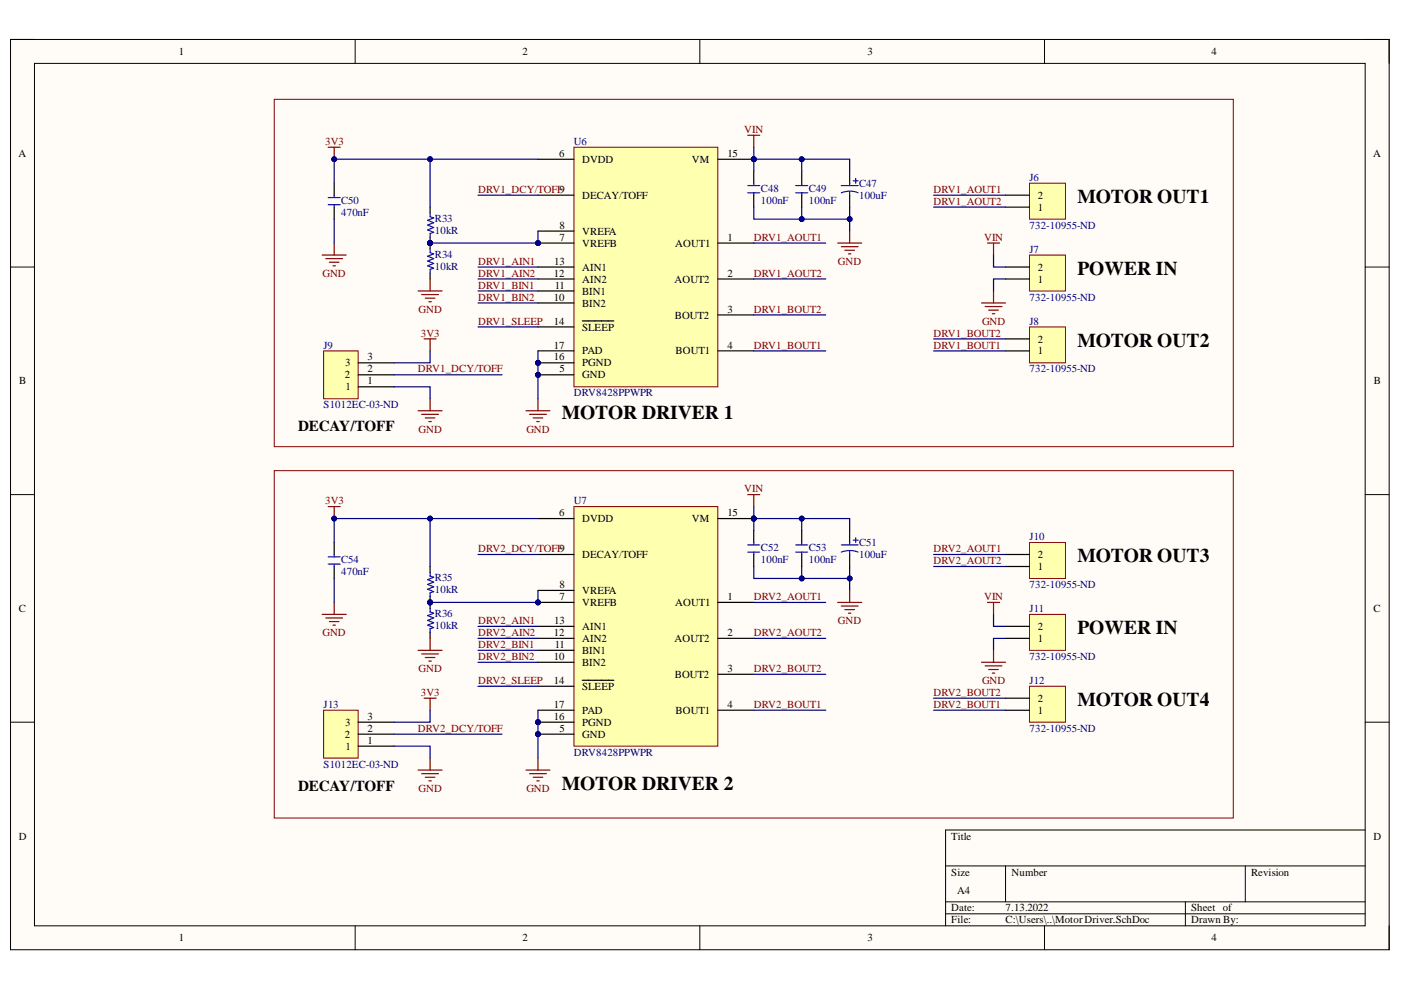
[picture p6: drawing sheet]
<svg xmlns="http://www.w3.org/2000/svg" width="297mm" height="210mm" viewBox="0 0 297 210" stroke-linecap="round" stroke-linejoin="round" font-family="sans-serif">
<defs><g id="words">
<g font-size="4.1">
<text x="228.4" y="43">MOTOR OUT1</text>
<text x="228.4" y="58.3">POWER IN</text>
<text x="228.4" y="73.6">MOTOR OUT2</text>
<text x="119.1" y="88.8">MOTOR DRIVER 1</text>
<text x="228.4" y="119.2">MOTOR OUT3</text>
<text x="228.4" y="134.5">POWER IN</text>
<text x="228.4" y="149.7">MOTOR OUT4</text>
<text x="119.1" y="167.5">MOTOR DRIVER 2</text>
</g>
<g font-size="3.2">
<text x="63.2" y="91.5">DECAY/TOFF</text>
<text x="63.2" y="167.6">DECAY/TOFF</text>
</g>
<g font-size="2.3">
<text x="37.9" y="11.7">1</text>
<text x="110.7" y="11.7">2</text>
<text x="183.9" y="11.7">3</text>
<text x="256.9" y="11.7">4</text>
<text x="3.9" y="33.3">A</text>
<text x="118.5" y="33.3">6</text>
<text x="123.4" y="34.6">DVDD</text>
<text x="146.7" y="34.6">VM</text>
<text x="154.2" y="33.3">15</text>
<text x="291.1" y="33.3">A</text>
<text x="123.4" y="42.2">DECAY/TOFF</text>
<text x="220.1" y="44.7">1</text>
<text x="220.1" y="42.2">2</text>
<text x="118.6" y="51.1">7</text>
<text x="118.6" y="48.5">8</text>
<text x="123.4" y="52.3">VREFB</text>
<text x="123.4" y="49.8">VREFA</text>
<text x="143.2" y="52.3">AOUT1</text>
<text x="154.2" y="51.1">1</text>
<text x="117.4" y="58.7">12</text>
<text x="117.5" y="56.1">13</text>
<text x="123.4" y="59.9">AIN2</text>
<text x="123.4" y="57.4">AIN1</text>
<text x="143" y="59.9">AOUT2</text>
<text x="154.2" y="58.7">2</text>
<text x="220.1" y="59.9">1</text>
<text x="220.1" y="57.4">2</text>
<text x="117.4" y="63.7">10</text>
<text x="117.6" y="61.2">11</text>
<text x="123.4" y="65">BIN2</text>
<text x="123.4" y="62.5">BIN1</text>
<text x="117.4" y="68.8">14</text>
<text x="123.4" y="70.1">SLEEP</text>
<text x="143.1" y="67.6">BOUT2</text>
<text x="154.2" y="66.3">3</text>
<text x="73.2" y="77.7">3</text>
<text x="77.9" y="76.4">3</text>
<text x="117.4" y="76.4">16</text>
<text x="117.4" y="73.9">17</text>
<text x="123.4" y="77.7">PGND</text>
<text x="123.4" y="75.2">PAD</text>
<text x="143.2" y="75.2">BOUT1</text>
<text x="154.2" y="73.9">4</text>
<text x="220.1" y="75.2">1</text>
<text x="220.1" y="72.6">2</text>
<text x="4.1" y="81.5">B</text>
<text x="73.1" y="80.2">2</text>
<text x="73.3" y="82.8">1</text>
<text x="77.9" y="81.5">1</text>
<text x="77.9" y="79">2</text>
<text x="118.6" y="79">5</text>
<text x="123.4" y="80.2">GND</text>
<text x="291.3" y="81.5">B</text>
<text x="118.5" y="109.5">6</text>
<text x="123.4" y="110.7">DVDD</text>
<text x="146.7" y="110.7">VM</text>
<text x="154.2" y="109.5">15</text>
<text x="123.4" y="118.4">DECAY/TOFF</text>
<text x="220.1" y="118.4">2</text>
<text x="118.6" y="124.7">8</text>
<text x="123.4" y="126">VREFA</text>
<text x="220.1" y="120.9">1</text>
<text x="4" y="129.8">C</text>
<text x="118.6" y="127.2">7</text>
<text x="123.4" y="128.5">VREFB</text>
<text x="143.2" y="128.5">AOUT1</text>
<text x="154.2" y="127.2">1</text>
<text x="291.2" y="129.8">C</text>
<text x="117.4" y="134.8">12</text>
<text x="117.5" y="132.3">13</text>
<text x="117.6" y="137.4">11</text>
<text x="123.4" y="136.1">AIN2</text>
<text x="123.4" y="133.6">AIN1</text>
<text x="143" y="136.1">AOUT2</text>
<text x="154.2" y="134.8">2</text>
<text x="220.1" y="136.1">1</text>
<text x="220.1" y="133.6">2</text>
<text x="117.4" y="139.9">10</text>
<text x="123.4" y="141.2">BIN2</text>
<text x="123.4" y="138.6">BIN1</text>
<text x="143.1" y="143.7">BOUT2</text>
<text x="154.2" y="142.4">3</text>
<text x="117.4" y="145">14</text>
<text x="123.4" y="146.3">SLEEP</text>
<text x="220.1" y="148.9">2</text>
<text x="73.2" y="153.9">3</text>
<text x="77.9" y="155.2">2</text>
<text x="77.9" y="152.7">3</text>
<text x="117.4" y="152.7">16</text>
<text x="117.4" y="150.1">17</text>
<text x="118.6" y="155.2">5</text>
<text x="123.4" y="153.9">PGND</text>
<text x="123.4" y="151.4">PAD</text>
<text x="143.2" y="151.4">BOUT1</text>
<text x="154.2" y="150.1">4</text>
<text x="220.1" y="151.4">1</text>
<text x="73.1" y="156.5">2</text>
<text x="73.3" y="159">1</text>
<text x="77.9" y="157.7">1</text>
<text x="123.4" y="156.5">GND</text>
<text x="4" y="178">D</text>
<text x="201.7" y="178">Title</text>
<text x="291.2" y="178">D</text>
<text x="201.7" y="185.6">Size</text>
<text x="214.5" y="185.6">Number</text>
<text x="265.2" y="185.6">Revision</text>
<text x="203" y="189.4">A4</text>
<text x="201.7" y="193.3">Date:</text>
<text x="201.7" y="195.8">File:</text>
<text x="213.2" y="193.3">7.13.2022</text>
<text x="213.2" y="195.8">C:\Users\..\Motor Driver.SchDoc</text>
<text x="252.5" y="193.3">Sheet of</text>
<text x="252.5" y="195.8">Drawn By:</text>
<text x="37.9" y="199.6">1</text>
<text x="110.7" y="199.6">2</text>
<text x="183.9" y="199.6">3</text>
<text x="256.9" y="199.6">4</text>
</g>
<g font-size="2.3" fill="#800000">
<text x="157.8" y="28.2">VIN</text>
<text x="69" y="30.8">3V3</text>
<text x="101.4" y="40.9">DRV1_DCY/TOFF9</text>
<text x="197.9" y="40.9">DRV1_AOUT1</text>
<text x="197.9" y="43.5">DRV1_AOUT2</text>
<text x="159.8" y="51.1">DRV1_AOUT1</text>
<text x="208.6" y="51.1">VIN</text>
<text x="68.4" y="58.7">GND</text>
<text x="101.4" y="56.1">DRV1_AIN1</text>
<text x="101.4" y="58.7">DRV1_AIN2</text>
<text x="159.8" y="58.7">DRV1_AOUT2</text>
<text x="177.7" y="56.1">GND</text>
<text x="101.4" y="61.2">DRV1_BIN1</text>
<text x="101.4" y="63.7">DRV1_BIN2</text>
<text x="88.8" y="66.3">GND</text>
<text x="89.3" y="71.4">3V3</text>
<text x="101.4" y="68.8">DRV1_SLEEP</text>
<text x="159.8" y="66.3">DRV1_BOUT2</text>
<text x="197.9" y="71.4">DRV1_BOUT2</text>
<text x="208.2" y="68.8">GND</text>
<text x="159.8" y="73.9">DRV1_BOUT1</text>
<text x="197.9" y="73.9">DRV1_BOUT1</text>
<text x="88.6" y="79">DRV1_DCY/TOFF</text>
<text x="88.8" y="91.7">GND</text>
<text x="111.6" y="91.7">GND</text>
<text x="69" y="106.9">3V3</text>
<text x="157.8" y="104.4">VIN</text>
<text x="101.4" y="117.1">DRV2_DCY/TOFF9</text>
<text x="197.9" y="119.6">DRV2_AOUT2</text>
<text x="197.9" y="117.1">DRV2_AOUT1</text>
<text x="159.8" y="127.2">DRV2_AOUT1</text>
<text x="208.6" y="127.2">VIN</text>
<text x="68.4" y="134.8">GND</text>
<text x="101.4" y="132.3">DRV2_AIN1</text>
<text x="101.4" y="134.8">DRV2_AIN2</text>
<text x="101.4" y="137.4">DRV2_BIN1</text>
<text x="159.8" y="134.8">DRV2_AOUT2</text>
<text x="177.7" y="132.3">GND</text>
<text x="88.8" y="142.4">GND</text>
<text x="101.4" y="139.9">DRV2_BIN2</text>
<text x="159.8" y="142.4">DRV2_BOUT2</text>
<text x="89.3" y="147.5">3V3</text>
<text x="101.4" y="145">DRV2_SLEEP</text>
<text x="197.9" y="147.5">DRV2_BOUT2</text>
<text x="208.2" y="145">GND</text>
<text x="88.6" y="155.2">DRV2_DCY/TOFF</text>
<text x="159.8" y="150.1">DRV2_BOUT1</text>
<text x="197.9" y="150.1">DRV2_BOUT1</text>
<text x="88.8" y="167.9">GND</text>
<text x="111.6" y="167.9">GND</text>
</g>
<g font-size="2.3" fill="#000080">
<text x="121.7" y="30.8">U6</text>
<text x="161.3" y="40.7">C48</text>
<text x="171.5" y="40.7">C49</text>
<text x="182.2" y="39.7">C47</text>
<text x="218.3" y="38.4">J6</text>
<text x="72.3" y="45.7">470nF</text>
<text x="72.3" y="43.2">C50</text>
<text x="92.2" y="47">R33</text>
<text x="161.3" y="43.2">100nF</text>
<text x="171.5" y="43.2">100nF</text>
<text x="182.2" y="42.2">100uF</text>
<text x="92.2" y="49.5">10kR</text>
<text x="218.3" y="48.5">732-10955-ND</text>
<text x="218.3" y="53.6">J7</text>
<text x="92.2" y="57.2">10kR</text>
<text x="92.2" y="54.6">R34</text>
<text x="218.3" y="63.7">732-10955-ND</text>
<text x="218.3" y="68.8">J8</text>
<text x="68.6" y="73.9">J9</text>
<text x="218.3" y="79">732-10955-ND</text>
<text x="68.6" y="86.6">S1012EC-03-ND</text>
<text x="121.7" y="84">DRV8428PPWPR</text>
<text x="121.7" y="106.9">U7</text>
<text x="72.3" y="119.4">C54</text>
<text x="161.3" y="119.4">100nF</text>
<text x="161.3" y="116.8">C52</text>
<text x="171.5" y="119.4">100nF</text>
<text x="171.5" y="116.8">C53</text>
<text x="182.2" y="118.4">100uF</text>
<text x="182.2" y="115.8">C51</text>
<text x="218.3" y="114.6">J10</text>
<text x="72.3" y="121.9">470nF</text>
<text x="92.2" y="125.7">10kR</text>
<text x="92.2" y="123.2">R35</text>
<text x="218.3" y="124.7">732-10955-ND</text>
<text x="92.2" y="130.8">R36</text>
<text x="218.3" y="129.8">J11</text>
<text x="92.2" y="133.3">10kR</text>
<text x="218.3" y="139.9">732-10955-ND</text>
<text x="218.3" y="145">J12</text>
<text x="68.6" y="150.1">J13</text>
<text x="218.3" y="155.2">732-10955-ND</text>
<text x="121.7" y="160.3">DRV8428PPWPR</text>
<text x="68.6" y="162.8">S1012EC-03-ND</text>
</g>
</g></defs>
<path d="M2.2 8.4h292.3v193h-292.3z" fill-rule="evenodd" fill="#fffcf8"/>
<path d="M2.2 8.4h292.3v193h-292.3z" fill="none" stroke="#000" stroke-width=".21"/>
<path d="M7.3 13.4h282.1v182.9h-282.1z" fill-rule="evenodd" fill="#fffcf8"/>
<g fill="none" stroke="#000" stroke-width=".21">
<path d="M2.2 8.4h5.1M7.3 13.4h282.1v182.9h-282.1zM75.3 8.4v5M148.4 8.4v5M221.5 8.4v5M289.4 8.4h5.1v5M2.2 56.6h5.1M289.4 56.6h5.1M2.2 104.9h5.1M289.4 104.9h5.1M2.2 153.1h5.1M289.4 153.1h5.1"/>
<path d="M289.4 176h-88.9v20.3M75.3 196.3v5.1M148.4 196.3v5.1M200.5 183.6h88.9M200.5 191.2h88.9M200.5 193.8h88.9M213.2 183.6v7.6M221.5 196.3v5.1M251.3 191.2v5.1M264 183.6v7.6M294.5 196.3v5.1"/>
</g>
<circle cx="114.1" cy="79.5" r=".51" fill="#000080"/>
<circle cx="114.1" cy="79.5" r=".51" fill="none" stroke="#000080" stroke-width=".21"/>
<circle cx="114.1" cy="51.5" r=".51" fill="#000080"/>
<circle cx="114.1" cy="51.5" r=".51" fill="none" stroke="#000080" stroke-width=".21"/>
<circle cx="159.8" cy="33.8" r=".51" fill="#000080"/>
<circle cx="159.8" cy="33.8" r=".51" fill="none" stroke="#000080" stroke-width=".21"/>
<circle cx="114.1" cy="76.9" r=".51" fill="#000080"/>
<circle cx="114.1" cy="76.9" r=".51" fill="none" stroke="#000080" stroke-width=".21"/>
<path d="M121.7 31.2h30.5v50.8h-30.5z" fill-rule="evenodd" fill="#ffffb0"/>
<path d="M121.7 31.2h30.5v50.8h-30.5z" fill="none" stroke="#800000" stroke-width=".21"/>
<path d="M152.2 51.5h7.6M152.2 59.2h7.6M114.1 79.5h7.6M152.2 66.8h7.6M152.2 74.4h7.6" fill="none" stroke="#000" stroke-width=".25"/>
<circle cx="114.1" cy="79.5" r=".51" fill="#000080"/>
<circle cx="114.1" cy="79.5" r=".51" fill="none" stroke="#000080" stroke-width=".21"/>
<path d="M114.1 33.8h7.6M114.1 51.5h7.6" fill="none" stroke="#000" stroke-width=".25"/>
<circle cx="114.1" cy="51.5" r=".51" fill="#000080"/>
<circle cx="114.1" cy="51.5" r=".51" fill="none" stroke="#000080" stroke-width=".21"/>
<path d="M152.2 33.8h7.6M114.1 49h7.6M114.1 41.4h7.6M114.1 59.2h7.6M114.1 56.6h7.6M114.1 64.2h7.6M114.1 61.7h7.6M114.1 69.3h7.6M123.5 68h6.6" fill="none" stroke="#000" stroke-width=".25"/>
<circle cx="159.8" cy="33.8" r=".51" fill="#000080"/>
<circle cx="159.8" cy="33.8" r=".51" fill="none" stroke="#000080" stroke-width=".21"/>
<path d="M114.1 76.9h7.6" fill="none" stroke="#000" stroke-width=".25"/>
<circle cx="114.1" cy="76.9" r=".51" fill="#000080"/>
<circle cx="114.1" cy="76.9" r=".51" fill="none" stroke="#000080" stroke-width=".21"/>
<path d="M70.9 38.8v2.6M159.8 36.3v2.5M170 36.3v2.5M70.9 43.9v2.6M159.8 41.4v2.5M170 41.4v2.5M114.1 74.4h7.6" fill="none" stroke="#000" stroke-width=".25"/>
<path d="M158.5 39.3h2.6M159.8 38.8v.5M168.7 39.3h2.6M170 38.8v.5M69.6 43.4h2.5M69.6 41.9h2.5M70.9 41.4v.5M70.9 43.4v.5M158.5 40.9h2.6M159.8 40.9v.5M168.7 40.9h2.6M170 40.9v.5" fill="none" stroke="#00f" stroke-width=".25"/>
<g fill="none" stroke="#800000" stroke-width=".25">
<path d="M158.5 28.7h2.6M159.8 28.7v2.5M68.3 54.1h5.1M69.1 54.8h3.5M69.8 55.6h2.1M70.6 56.4h.5M70.9 51.5v2.6M177.6 51.5h5.1M178.4 52.3h3.5M179.1 53.1h2.1M179.9 53.8h.5M180.1 49v2.5"/>
<path d="M111.5 87.1h5.1M112.3 87.9h3.5M113 88.6h2.1M113.8 89.4h.5M114.1 84.5v2.6"/>
</g>
<circle cx="91.2" cy="51.5" r=".51" fill="#000080"/>
<circle cx="91.2" cy="51.5" r=".51" fill="none" stroke="#000080" stroke-width=".21"/>
<path d="M91.2 51.5v1.3M91.2 57.9v1.3" fill="none" stroke="#000" stroke-width=".25"/>
<circle cx="91.2" cy="51.5" r=".51" fill="#000080"/>
<circle cx="91.2" cy="51.5" r=".51" fill="none" stroke="#000080" stroke-width=".21"/>
<path d="M91.2 52.8v.8l.7 .2-1.2 .5 1.2 .5-1.2 .5 1.2 .6-1.2 .5 1.2 .5-.7 .2v.8" fill="none" stroke="#00f" stroke-width=".25"/>
<circle cx="91.2" cy="51.5" r=".51" fill="#000080"/>
<circle cx="91.2" cy="51.5" r=".51" fill="none" stroke="#000080" stroke-width=".21"/>
<path d="M91.2 50.3v1.2" fill="none" stroke="#000" stroke-width=".25"/>
<circle cx="91.2" cy="51.5" r=".51" fill="#000080"/>
<circle cx="91.2" cy="51.5" r=".51" fill="none" stroke="#000080" stroke-width=".21"/>
<path d="M91.2 43.9v1.3" fill="none" stroke="#000" stroke-width=".25"/>
<path d="M91.2 45.2v.7l.7 .3-1.2 .5 1.2 .5-1.2 .5 1.2 .5-1.2 .5 1.2 .6-.7 .2v.8" fill="none" stroke="#00f" stroke-width=".25"/>
<path d="M91.2 59.2v2.5M88.6 61.7h5.1M89.4 62.5h3.6M90.2 63.2h2M90.9 64h.5" fill="none" stroke="#800000" stroke-width=".25"/>
<path d="M218.3 38.8h7.6v7.7h-7.6z" fill-rule="evenodd" fill="#ffffb0"/>
<path d="M218.3 38.8h7.6v7.7h-7.6z" fill="none" stroke="#800000" stroke-width=".21"/>
<path d="M213.2 43.9h5.1M213.2 41.4h5.1" fill="none" stroke="#000" stroke-width=".25"/>
<path d="M218.3 69.3h7.6v7.6h-7.6z" fill-rule="evenodd" fill="#ffffb0"/>
<path d="M218.3 69.3h7.6v7.6h-7.6z" fill="none" stroke="#800000" stroke-width=".21"/>
<path d="M213.2 74.4h5.1M213.2 71.9h5.1" fill="none" stroke="#000" stroke-width=".25"/>
<circle cx="114.1" cy="155.7" r=".51" fill="#000080"/>
<circle cx="114.1" cy="155.7" r=".51" fill="none" stroke="#000080" stroke-width=".21"/>
<circle cx="114.1" cy="127.7" r=".51" fill="#000080"/>
<circle cx="114.1" cy="127.7" r=".51" fill="none" stroke="#000080" stroke-width=".21"/>
<circle cx="159.8" cy="109.9" r=".51" fill="#000080"/>
<circle cx="159.8" cy="109.9" r=".51" fill="none" stroke="#000080" stroke-width=".21"/>
<circle cx="114.1" cy="153.1" r=".51" fill="#000080"/>
<circle cx="114.1" cy="153.1" r=".51" fill="none" stroke="#000080" stroke-width=".21"/>
<path d="M121.7 107.4h30.5v50.8h-30.5z" fill-rule="evenodd" fill="#ffffb0"/>
<path d="M121.7 107.4h30.5v50.8h-30.5z" fill="none" stroke="#800000" stroke-width=".21"/>
<path d="M152.2 127.7h7.6M152.2 135.3h7.6M114.1 155.7h7.6M152.2 143h7.6M152.2 150.6h7.6" fill="none" stroke="#000" stroke-width=".25"/>
<circle cx="114.1" cy="155.7" r=".51" fill="#000080"/>
<circle cx="114.1" cy="155.7" r=".51" fill="none" stroke="#000080" stroke-width=".21"/>
<path d="M114.1 109.9h7.6M114.1 127.7h7.6" fill="none" stroke="#000" stroke-width=".25"/>
<circle cx="114.1" cy="127.7" r=".51" fill="#000080"/>
<circle cx="114.1" cy="127.7" r=".51" fill="none" stroke="#000080" stroke-width=".21"/>
<path d="M114.1 117.6h7.6M152.2 109.9h7.6M114.1 125.2h7.6M114.1 137.9h7.6M114.1 135.3h7.6M114.1 132.8h7.6M114.1 140.4h7.6M114.1 145.5h7.6M123.5 144.2h6.6" fill="none" stroke="#000" stroke-width=".25"/>
<circle cx="159.8" cy="109.9" r=".51" fill="#000080"/>
<circle cx="159.8" cy="109.9" r=".51" fill="none" stroke="#000080" stroke-width=".21"/>
<path d="M114.1 153.1h7.6" fill="none" stroke="#000" stroke-width=".25"/>
<circle cx="114.1" cy="153.1" r=".51" fill="#000080"/>
<circle cx="114.1" cy="153.1" r=".51" fill="none" stroke="#000080" stroke-width=".21"/>
<path d="M70.9 115v2.6M159.8 112.5v2.5M159.8 117.6v2.5M170 112.5v2.5M170 117.6v2.5M70.9 120.1v2.5M114.1 150.6h7.6" fill="none" stroke="#000" stroke-width=".25"/>
<path d="M69.6 119.6h2.5M69.6 118.1h2.5M70.9 117.6v.5M70.9 119.6v.5M158.5 117.1h2.6M158.5 115.5h2.6M159.8 115v.5M159.8 117.1v.5M168.7 117.1h2.6M168.7 115.5h2.6M170 115v.5M170 117.1v.5" fill="none" stroke="#00f" stroke-width=".25"/>
<g fill="none" stroke="#800000" stroke-width=".25">
<path d="M158.5 104.9h2.6M159.8 104.9v2.5M68.3 130.3h5.1M69.1 131h3.5M69.8 131.8h2.1M70.6 132.5h.5M70.9 127.7v2.6M177.6 127.7h5.1M178.4 128.5h3.5M179.1 129.3h2.1M179.9 130h.5M180.1 125.2v2.5"/>
<path d="M111.5 163.3h5.1M112.3 164h3.5M113 164.8h2.1M113.8 165.6h.5M114.1 160.7v2.6"/>
</g>
<circle cx="91.2" cy="127.7" r=".51" fill="#000080"/>
<circle cx="91.2" cy="127.7" r=".51" fill="none" stroke="#000080" stroke-width=".21"/>
<path d="M91.2 127.7v1.3M91.2 134.1v1.2" fill="none" stroke="#000" stroke-width=".25"/>
<circle cx="91.2" cy="127.7" r=".51" fill="#000080"/>
<circle cx="91.2" cy="127.7" r=".51" fill="none" stroke="#000080" stroke-width=".21"/>
<path d="M91.2 129v.8l.7 .2-1.2 .5 1.2 .5-1.2 .5 1.2 .5-1.2 .5 1.2 .6-.7 .2v.8" fill="none" stroke="#00f" stroke-width=".25"/>
<circle cx="91.2" cy="127.7" r=".51" fill="#000080"/>
<circle cx="91.2" cy="127.7" r=".51" fill="none" stroke="#000080" stroke-width=".21"/>
<path d="M91.2 126.5v1.2" fill="none" stroke="#000" stroke-width=".25"/>
<circle cx="91.2" cy="127.7" r=".51" fill="#000080"/>
<circle cx="91.2" cy="127.7" r=".51" fill="none" stroke="#000080" stroke-width=".21"/>
<path d="M91.2 120.1v1.3" fill="none" stroke="#000" stroke-width=".25"/>
<path d="M91.2 121.4v.7l.7 .3-1.2 .5 1.2 .5-1.2 .5 1.2 .5-1.2 .5 1.2 .5-.7 .3v.8" fill="none" stroke="#00f" stroke-width=".25"/>
<path d="M88.6 137.9h5.1M89.4 138.6h3.6M90.2 139.4h2M91.2 135.3v2.6M90.9 140.2h.5" fill="none" stroke="#800000" stroke-width=".25"/>
<path d="M218.3 115h7.6v7.6h-7.6z" fill-rule="evenodd" fill="#ffffb0"/>
<path d="M218.3 115h7.6v7.6h-7.6z" fill="none" stroke="#800000" stroke-width=".21"/>
<path d="M213.2 117.6h5.1M213.2 120.1h5.1" fill="none" stroke="#000" stroke-width=".25"/>
<path d="M218.3 145.5h7.6v7.6h-7.6z" fill-rule="evenodd" fill="#ffffb0"/>
<path d="M218.3 145.5h7.6v7.6h-7.6z" fill="none" stroke="#800000" stroke-width=".21"/>
<path d="M213.2 150.6h5.1M213.2 148h5.1" fill="none" stroke="#000" stroke-width=".25"/>
<path d="M69.6 31.2h2.5M70.9 31.2v2.6" fill="none" stroke="#800000" stroke-width=".25"/>
<circle cx="70.9" cy="33.8" r=".51" fill="#000080"/>
<circle cx="70.9" cy="33.8" r=".51" fill="none" stroke="#000080" stroke-width=".21"/>
<path d="M69.6 107.4h2.5M70.9 107.4v2.5" fill="none" stroke="#800000" stroke-width=".25"/>
<circle cx="70.9" cy="109.9" r=".51" fill="#000080"/>
<circle cx="70.9" cy="109.9" r=".51" fill="none" stroke="#000080" stroke-width=".21"/>
<path d="M218.3 54.1h7.6v7.6h-7.6z" fill-rule="evenodd" fill="#ffffb0"/>
<path d="M218.3 54.1h7.6v7.6h-7.6z" fill="none" stroke="#800000" stroke-width=".21"/>
<path d="M213.2 59.2h5.1M213.2 56.6h5.1" fill="none" stroke="#000" stroke-width=".25"/>
<path d="M218.3 130.3h7.6v7.6h-7.6z" fill-rule="evenodd" fill="#ffffb0"/>
<path d="M218.3 130.3h7.6v7.6h-7.6z" fill="none" stroke="#800000" stroke-width=".21"/>
<path d="M213.2 135.3h5.1M213.2 132.8h5.1" fill="none" stroke="#000" stroke-width=".25"/>
<g fill="none" stroke="#800000" stroke-width=".25">
<path d="M209.4 51.5h2.5M210.6 51.5v2.6M89.9 71.9h2.6M91.2 71.9v2.5M208.1 64.2h5.1M208.9 65h3.5M209.6 65.8h2.1M210.4 66.5h.5M210.6 61.7v2.5M88.6 87.1h5.1M89.4 87.9h3.6M90.2 88.6h2"/>
<path d="M90.9 89.4h.5M91.2 84.5v2.6M209.4 127.7h2.5M210.6 127.7v2.6M210.6 137.9v2.5M89.9 148h2.6M91.2 148v2.6M208.1 140.4h5.1M208.9 141.2h3.5M209.6 142h2.1M210.4 142.7h.5M88.6 163.3h5.1"/>
<path d="M89.4 164h3.6M90.2 164.8h2M90.9 165.6h.5M91.2 160.7v2.6"/>
</g>
<path d="M68.6 74.4h7.3v10.1h-7.3z" fill-rule="evenodd" fill="#ffffb0"/>
<path d="M68.6 74.4h7.3v10.1h-7.3z" fill="none" stroke="#800000" stroke-width=".21"/>
<path d="M75.9 79.5h7.7M75.9 76.9h7.7M75.9 82h7.7" fill="none" stroke="#000" stroke-width=".25"/>
<path d="M68.6 150.6h7.3v10.1h-7.3z" fill-rule="evenodd" fill="#ffffb0"/>
<path d="M58.1 21.1h203.4v73.6h-203.4zM58.1 99.8h203.4v73.6h-203.4zM68.6 150.6h7.3v10.1h-7.3z" fill="none" stroke="#800000" stroke-width=".21"/>
<path d="M180.1 36.3v2.5M180.1 41.4v2.5M180.1 112.5v2.5M180.1 117.6v2.5M75.9 158.2h7.7M75.9 155.7h7.7M75.9 153.1h7.7" fill="none" stroke="#000" stroke-width=".25"/>
<path d="M178.4 39.3h3.5M180.1 38.8v.5M180.9 38.3h1M181.4 37.8v1M178.4 40.9l1.1-.3a4.7 4.7 0 0 1 2.4 .3M180.1 40.6v.8M178.4 117.1l1.1-.3a4.7 4.7 0 0 1 2.4 .3M178.4 115.5h3.5M180.1 115v.5M180.1 116.8v.8M180.9 114.5h1M181.4 114v1" fill="none" stroke="#00f" stroke-width=".25"/>
<path d="M159.8 31.2v2.6" fill="none" stroke="#000080" stroke-width=".25"/>
<circle cx="159.8" cy="33.8" r=".51" fill="#000080"/>
<circle cx="159.8" cy="33.8" r=".51" fill="none" stroke="#000080" stroke-width=".21"/>
<path d="M101.4 56.6h12.7M101.4 59.2h12.7M101.4 61.7h12.7M101.4 64.2h12.7M101.4 69.3h12.7M114.1 74.4v10.1" fill="none" stroke="#000080" stroke-width=".25"/>
<circle cx="114.1" cy="76.9" r=".51" fill="#000080"/>
<circle cx="114.1" cy="76.9" r=".51" fill="none" stroke="#000080" stroke-width=".21"/>
<circle cx="114.1" cy="79.5" r=".51" fill="#000080"/>
<circle cx="114.1" cy="79.5" r=".51" fill="none" stroke="#000080" stroke-width=".21"/>
<path d="M70.9 46.5v5M114.1 49v2.5h-22.9M159.8 51.5h15.3M159.8 59.2h15.3M159.8 66.8h15.3M159.8 74.4h15.3" fill="none" stroke="#000080" stroke-width=".25"/>
<circle cx="114.1" cy="51.5" r=".51" fill="#000080"/>
<circle cx="114.1" cy="51.5" r=".51" fill="none" stroke="#000080" stroke-width=".21"/>
<circle cx="91.2" cy="51.5" r=".51" fill="#000080"/>
<circle cx="91.2" cy="51.5" r=".51" fill="none" stroke="#000080" stroke-width=".21"/>
<path d="M91.2 33.8v10.1" fill="none" stroke="#000080" stroke-width=".25"/>
<circle cx="91.2" cy="33.8" r=".51" fill="#000080"/>
<circle cx="91.2" cy="33.8" r=".51" fill="none" stroke="#000080" stroke-width=".21"/>
<path d="M114.1 33.8h-43.2v5" fill="none" stroke="#000080" stroke-width=".25"/>
<circle cx="70.9" cy="33.8" r=".51" fill="#000080"/>
<circle cx="70.9" cy="33.8" r=".51" fill="none" stroke="#000080" stroke-width=".21"/>
<circle cx="91.2" cy="33.8" r=".51" fill="#000080"/>
<circle cx="91.2" cy="33.8" r=".51" fill="none" stroke="#000080" stroke-width=".21"/>
<path d="M159.8 33.8v2.5" fill="none" stroke="#000080" stroke-width=".25"/>
<circle cx="159.8" cy="33.8" r=".51" fill="#000080"/>
<circle cx="159.8" cy="33.8" r=".51" fill="none" stroke="#000080" stroke-width=".21"/>
<path d="M170 33.8v2.5" fill="none" stroke="#000080" stroke-width=".25"/>
<circle cx="170" cy="33.8" r=".51" fill="#000080"/>
<circle cx="170" cy="33.8" r=".51" fill="none" stroke="#000080" stroke-width=".21"/>
<path d="M180.1 43.9v2.6" fill="none" stroke="#000080" stroke-width=".25"/>
<circle cx="180.1" cy="46.5" r=".51" fill="#000080"/>
<circle cx="180.1" cy="46.5" r=".51" fill="none" stroke="#000080" stroke-width=".21"/>
<path d="M170 43.9v2.6" fill="none" stroke="#000080" stroke-width=".25"/>
<circle cx="170" cy="46.5" r=".51" fill="#000080"/>
<circle cx="170" cy="46.5" r=".51" fill="none" stroke="#000080" stroke-width=".21"/>
<path d="M159.8 43.9v2.6h20.3v2.5" fill="none" stroke="#000080" stroke-width=".25"/>
<circle cx="180.1" cy="46.5" r=".51" fill="#000080"/>
<circle cx="180.1" cy="46.5" r=".51" fill="none" stroke="#000080" stroke-width=".21"/>
<circle cx="170" cy="46.5" r=".51" fill="#000080"/>
<circle cx="170" cy="46.5" r=".51" fill="none" stroke="#000080" stroke-width=".21"/>
<path d="M159.8 33.8h20.3v2.5" fill="none" stroke="#000080" stroke-width=".25"/>
<circle cx="159.8" cy="33.8" r=".51" fill="#000080"/>
<circle cx="159.8" cy="33.8" r=".51" fill="none" stroke="#000080" stroke-width=".21"/>
<circle cx="170" cy="33.8" r=".51" fill="#000080"/>
<circle cx="170" cy="33.8" r=".51" fill="none" stroke="#000080" stroke-width=".21"/>
<path d="M197.9 43.9h15.3M197.9 41.4h15.3M197.9 71.9h15.3M197.9 74.4h15.3M159.8 107.4v2.5" fill="none" stroke="#000080" stroke-width=".25"/>
<circle cx="159.8" cy="109.9" r=".51" fill="#000080"/>
<circle cx="159.8" cy="109.9" r=".51" fill="none" stroke="#000080" stroke-width=".21"/>
<path d="M101.4 132.8h12.7M101.4 135.3h12.7M101.4 137.9h12.7M101.4 140.4h12.7M101.4 145.5h12.7M114.1 150.6v10.1" fill="none" stroke="#000080" stroke-width=".25"/>
<circle cx="114.1" cy="153.1" r=".51" fill="#000080"/>
<circle cx="114.1" cy="153.1" r=".51" fill="none" stroke="#000080" stroke-width=".21"/>
<circle cx="114.1" cy="155.7" r=".51" fill="#000080"/>
<circle cx="114.1" cy="155.7" r=".51" fill="none" stroke="#000080" stroke-width=".21"/>
<path d="M70.9 122.6v5.1M114.1 125.2v2.5h-22.9M159.8 127.7h15.3M159.8 135.3h15.3M159.8 143h15.3M159.8 150.6h15.3" fill="none" stroke="#000080" stroke-width=".25"/>
<circle cx="114.1" cy="127.7" r=".51" fill="#000080"/>
<circle cx="114.1" cy="127.7" r=".51" fill="none" stroke="#000080" stroke-width=".21"/>
<circle cx="91.2" cy="127.7" r=".51" fill="#000080"/>
<circle cx="91.2" cy="127.7" r=".51" fill="none" stroke="#000080" stroke-width=".21"/>
<path d="M91.2 109.9v10.2" fill="none" stroke="#000080" stroke-width=".25"/>
<circle cx="91.2" cy="109.9" r=".51" fill="#000080"/>
<circle cx="91.2" cy="109.9" r=".51" fill="none" stroke="#000080" stroke-width=".21"/>
<path d="M114.1 109.9h-43.2v5.1" fill="none" stroke="#000080" stroke-width=".25"/>
<circle cx="70.9" cy="109.9" r=".51" fill="#000080"/>
<circle cx="70.9" cy="109.9" r=".51" fill="none" stroke="#000080" stroke-width=".21"/>
<circle cx="91.2" cy="109.9" r=".51" fill="#000080"/>
<circle cx="91.2" cy="109.9" r=".51" fill="none" stroke="#000080" stroke-width=".21"/>
<path d="M159.8 109.9v2.6" fill="none" stroke="#000080" stroke-width=".25"/>
<circle cx="159.8" cy="109.9" r=".51" fill="#000080"/>
<circle cx="159.8" cy="109.9" r=".51" fill="none" stroke="#000080" stroke-width=".21"/>
<path d="M170 109.9v2.6" fill="none" stroke="#000080" stroke-width=".25"/>
<circle cx="170" cy="109.9" r=".51" fill="#000080"/>
<circle cx="170" cy="109.9" r=".51" fill="none" stroke="#000080" stroke-width=".21"/>
<path d="M180.1 120.1v2.5" fill="none" stroke="#000080" stroke-width=".25"/>
<circle cx="180.1" cy="122.6" r=".51" fill="#000080"/>
<circle cx="180.1" cy="122.6" r=".51" fill="none" stroke="#000080" stroke-width=".21"/>
<path d="M170 120.1v2.5" fill="none" stroke="#000080" stroke-width=".25"/>
<circle cx="170" cy="122.6" r=".51" fill="#000080"/>
<circle cx="170" cy="122.6" r=".51" fill="none" stroke="#000080" stroke-width=".21"/>
<path d="M159.8 120.1v2.5h20.3v2.6" fill="none" stroke="#000080" stroke-width=".25"/>
<circle cx="180.1" cy="122.6" r=".51" fill="#000080"/>
<circle cx="180.1" cy="122.6" r=".51" fill="none" stroke="#000080" stroke-width=".21"/>
<circle cx="170" cy="122.6" r=".51" fill="#000080"/>
<circle cx="170" cy="122.6" r=".51" fill="none" stroke="#000080" stroke-width=".21"/>
<path d="M159.8 109.9h20.3v2.6" fill="none" stroke="#000080" stroke-width=".25"/>
<circle cx="159.8" cy="109.9" r=".51" fill="#000080"/>
<circle cx="159.8" cy="109.9" r=".51" fill="none" stroke="#000080" stroke-width=".21"/>
<circle cx="170" cy="109.9" r=".51" fill="#000080"/>
<circle cx="170" cy="109.9" r=".51" fill="none" stroke="#000080" stroke-width=".21"/>
<g fill="none" stroke="#000080" stroke-width=".25">
<path d="M101.4 41.4h12.7M210.6 54.1v2.5h2.6M213.2 59.2h-2.6v2.5M83.6 79.5h22.8M91.2 74.4v2.5h-7.6M83.6 82h7.6v2.5M101.4 117.6h12.7M197.9 117.6h15.3M197.9 120.1h15.3M210.6 130.3v2.5h2.6M213.2 135.3h-2.6v2.6M83.6 158.2h7.6v2.5"/>
<path d="M83.6 155.7h22.8M91.2 150.6v2.5h-7.6M197.9 148h15.3M197.9 150.6h15.3"/>
</g>
<use href="#words"/>
</svg>
